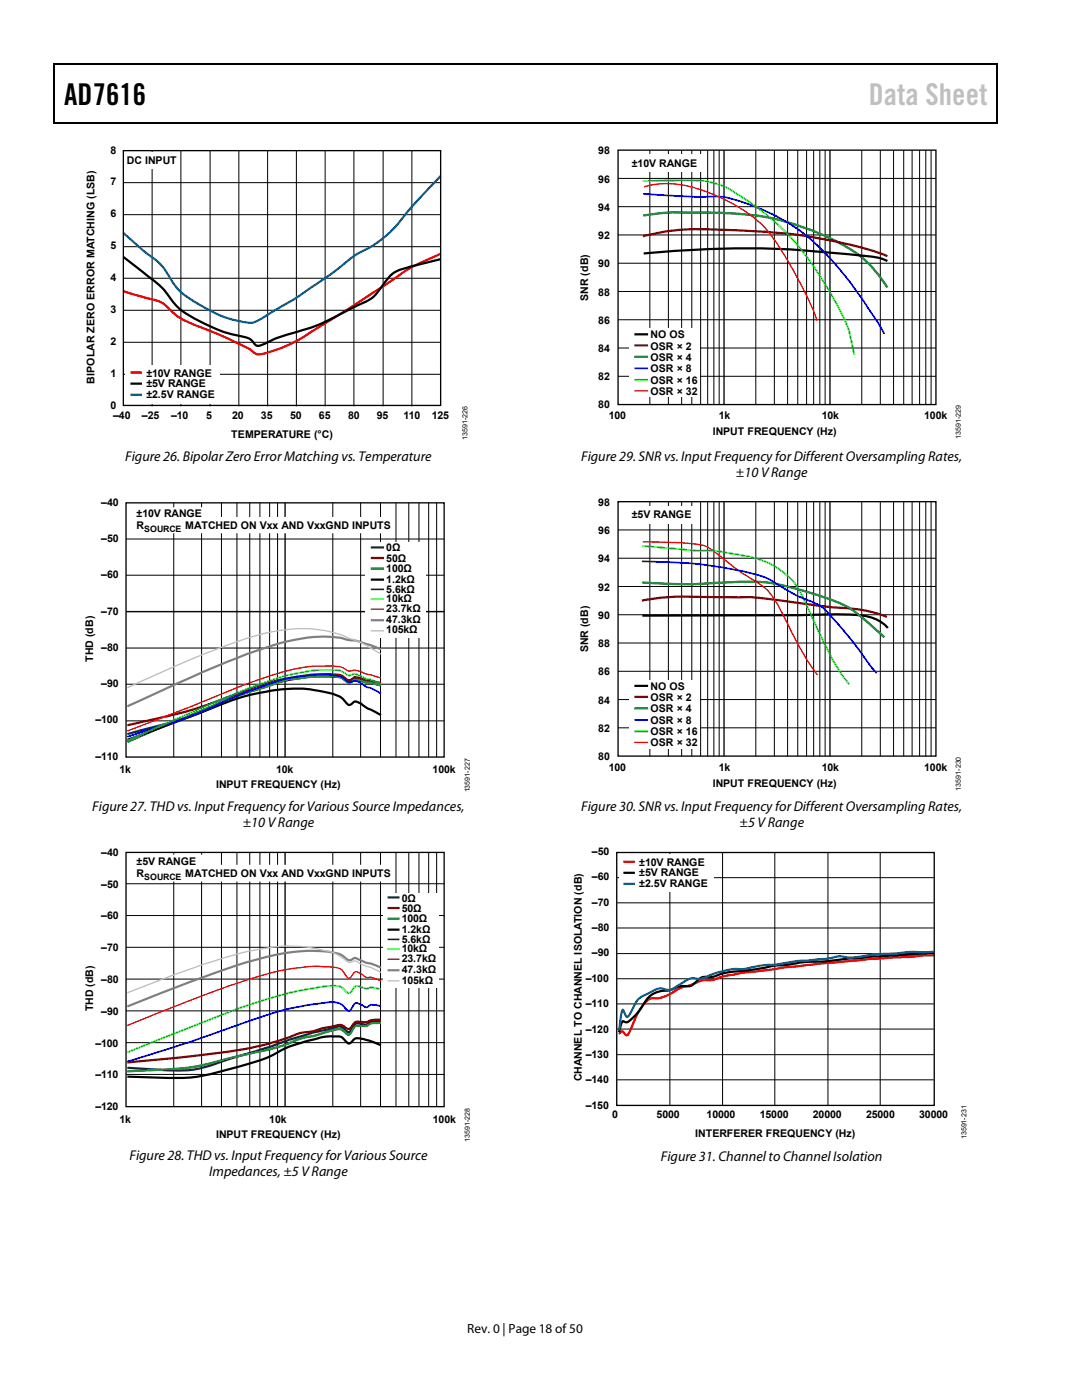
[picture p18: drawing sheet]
<svg xmlns="http://www.w3.org/2000/svg" width="216mm" height="279mm" viewBox="0 0 216 279" stroke-linecap="round" stroke-linejoin="round" font-family="sans-serif">
<defs><g id="words">
<text font-size="6" x="12.8" y="20.9">AD7616</text>
<text font-size="6" fill="#c1c1c1" x="173.4" y="20.9">Data Sheet</text>
<g font-size="2.8">
<text x="25" y="92">Figure 26. Bipolar Zero Error Matching vs. Temperature</text>
<text x="116" y="91.9">Figure 29. SNR vs. InputFrequencyforDifferentOversampling Rates,</text>
<text x="146.9" y="95.1">±10 V Range</text>
<text x="18.4" y="161.8">Figure 27. THD vs. Input Frequency for Various Source Impedances,</text>
<text x="116" y="161.8">Figure 30. SNR vs. Input Frequency for Different Oversampling Rates,</text>
<text x="48.4" y="165">±10 V Range</text>
<text x="147.6" y="165">±5 V Range</text>
<text x="25.8" y="231.6">Figure 28. THD vs. Input Frequency for Various Source</text>
<text x="131.9" y="231.6">Figure 31. Channelto ChannelIsolation</text>
<text x="41.7" y="234.7">Impedances, ±5 V Range</text>
</g>
<text font-size="2.7" x="93.2" y="266">Rev. 0 | Page 18 of 50</text>
<g font-size="2.1">
<text x="22.1" y="30.7">8</text>
<text x="25.3" y="32.6">DC INPUT</text>
<text x="119.4" y="30.8">98</text>
<text x="126.1" y="33.3">±10V RANGE</text>
<text x="22.1" y="37">7</text>
<text x="119.4" y="36.4">96</text>
<text x="22.1" y="43.4">6</text>
<text x="119.4" y="47.7">92</text>
<text x="119.4" y="42.1">94</text>
<text x="22.1" y="49.8">5</text>
<text x="119.4" y="53.3">90</text>
<text x="22.1" y="56.2">4</text>
<text x="119.4" y="59">88</text>
<text x="22.1" y="62.5">3</text>
<text x="117.4" y="60" transform="rotate(-90 117.4 60)">SNR (dB)</text>
<text x="119.4" y="64.6">86</text>
<text x="22.1" y="68.8">2</text>
<text x="119.4" y="70.3">84</text>
<text x="129.8" y="67.5">NO OS</text>
<text x="129.8" y="69.8">OSR × 2</text>
<text x="18.9" y="76.6" transform="rotate(-90 18.9 76.6)">BIPOLAR ZERO ERROR MATCHING (LSB)</text>
<text x="22.1" y="75.2">1</text>
<text x="29.2" y="75.1">±10V RANGE</text>
<text x="29.2" y="77.3">±5V RANGE</text>
<text x="119.4" y="75.9">82</text>
<text x="129.8" y="76.5">OSR × 16</text>
<text x="129.8" y="72">OSR × 4</text>
<text x="129.8" y="74.3">OSR × 8</text>
<text x="22.1" y="81.6">0</text>
<text x="22.6" y="83.6">–40</text>
<text x="28.3" y="83.6">–25</text>
<text x="29.2" y="79.4">±2.5V RANGE</text>
<text x="34.1" y="83.6">–10</text>
<text x="41.1" y="83.6">5</text>
<text x="46.3" y="83.6">20</text>
<text x="52.1" y="83.6">35</text>
<text x="57.9" y="83.6">50</text>
<text x="63.6" y="83.6">65</text>
<text x="69.5" y="83.6">80</text>
<text x="75.2" y="83.6">95</text>
<text x="80.5" y="83.6">110</text>
<text x="86.2" y="83.6">125</text>
<text x="119.4" y="81.5">80</text>
<text x="121.5" y="83.7">100</text>
<text x="129.8" y="78.8">OSR × 32</text>
<text x="143.4" y="83.7">1k</text>
<text x="164" y="83.7">10k</text>
<text x="184.4" y="83.7">100k</text>
<text x="46.2" y="87.4">TEMPERATURE (°C)</text>
<text x="142.2" y="86.9">INPUT FREQUENCY (Hz)</text>
<text x="20.2" y="101">–40</text>
<text x="119.4" y="101">98</text>
<text x="27.3" y="105.7">R</text>
<text x="27.3" y="103.2">±10V RANGE</text>
<text x="37" y="105.7">MATCHED ON Vxx AND VxxGND INPUTS</text>
<text x="119.4" y="106.6">96</text>
<text x="126.1" y="103.5">±5V RANGE</text>
<text x="20.2" y="108.2">–50</text>
<text x="77.1" y="110.1">0Ω</text>
<text x="77.1" y="112.1">50</text>
<text x="79.4" y="112.1">Ω</text>
<text x="119.4" y="112.2">94</text>
<text x="20.2" y="115.4">–60</text>
<text x="77.1" y="114.2">100Ω</text>
<text x="77.1" y="116.4">1.2kΩ</text>
<text x="77.1" y="118.3">5.6kΩ</text>
<text x="119.4" y="117.9">92</text>
<text x="20.2" y="122.7">–70</text>
<text x="77.1" y="120.2">10kΩ</text>
<text x="77.1" y="122.2">23.7kΩ</text>
<text x="77.1" y="124.3">47.3kΩ</text>
<text x="119.4" y="123.5">90</text>
<text x="20.2" y="129.9">–80</text>
<text x="77.1" y="126.4">105k</text>
<text x="81.7" y="126.4">Ω</text>
<text x="117.4" y="130.2" transform="rotate(-90 117.4 130.2)">SNR (dB)</text>
<text x="119.4" y="129.1">88</text>
<text x="18.6" y="132.1" transform="rotate(-90 18.6 132.1)">THD (dB)</text>
<text x="20.2" y="137.1">–90</text>
<text x="119.4" y="134.8">86</text>
<text x="129.8" y="137.6">NO OS</text>
<text x="119.4" y="140.4">84</text>
<text x="129.8" y="139.9">OSR × 2</text>
<text x="129.8" y="142.2">OSR × 4</text>
<text x="19" y="144.4">–100</text>
<text x="119.4" y="146">82</text>
<text x="129.8" y="146.7">OSR × 16</text>
<text x="129.8" y="149">OSR × 32</text>
<text x="129.8" y="144.4">OSR × 8</text>
<text x="19" y="151.6">–110</text>
<text x="23.8" y="154.3">1k</text>
<text x="55.1" y="154.3">10k</text>
<text x="86.3" y="154.3">100k</text>
<text x="119.4" y="151.7">80</text>
<text x="121.5" y="153.9">100</text>
<text x="143.4" y="153.9">1k</text>
<text x="164" y="153.9">10k</text>
<text x="184.4" y="153.9">100k</text>
<text x="43.1" y="157.4">INPUT FREQUENCY (Hz)</text>
<text x="142.2" y="157">INPUT FREQUENCY (Hz)</text>
<text x="20.2" y="170.8">–40</text>
<text x="27.3" y="172.6">±5V RANGE</text>
<text x="118.1" y="170.7">–50</text>
<text x="127.6" y="172.8">±10V RANGE</text>
<text x="20.2" y="177.1">–50</text>
<text x="27.3" y="175.1">R</text>
<text x="37" y="175.1">MATCHED ON Vxx AND VxxGND INPUTS</text>
<text x="80.2" y="180">0Ω</text>
<text x="118.1" y="175.7">–60</text>
<text x="127.6" y="174.9">±5V RANGE</text>
<text x="127.6" y="177">±2.5V RANGE</text>
<text x="20.2" y="183.5">–60</text>
<text x="80.2" y="182">50Ω</text>
<text x="80.2" y="184.1">100Ω</text>
<text x="118.1" y="185.8">–80</text>
<text x="118.1" y="180.8">–70</text>
<text x="20.2" y="189.8">–70</text>
<text x="80.2" y="186.3">1.2kΩ</text>
<text x="80.2" y="188.2">5.6kΩ</text>
<text x="80.2" y="190.1">10kΩ</text>
<text x="118.1" y="190.8">–90</text>
<text x="20.2" y="196.2">–80</text>
<text x="80.2" y="192">23.7kΩ</text>
<text x="80.2" y="194.2">47.3kΩ</text>
<text x="80.2" y="196.3">105kΩ</text>
<text x="116.9" y="195.9">–100</text>
<text x="18.6" y="201.9" transform="rotate(-90 18.6 201.9)">THD (dB)</text>
<text x="20.2" y="202.5">–90</text>
<text x="116.9" y="201">–110</text>
<text x="19" y="208.9">–100</text>
<text x="116.9" y="206.1">–120</text>
<text x="19" y="215.2">–110</text>
<text x="116.1" y="215.8" transform="rotate(-90 116.1 215.8)">CHANNEL TO CHANNEL ISOLATION (dB)</text>
<text x="116.9" y="211.1">–130</text>
<text x="19" y="221.6">–120</text>
<text x="116.9" y="221.2">–150</text>
<text x="116.9" y="216.2">–140</text>
<text x="23.8" y="224">1k</text>
<text x="43.1" y="227.1">INPUT FREQUENCY (Hz)</text>
<text x="53.7" y="224">10k</text>
<text x="86.4" y="224">100k</text>
<text x="122.2" y="223.2">0</text>
<text x="131" y="223.2">5000</text>
<text x="138.7" y="227">INTERFERER FREQUENCY (Hz)</text>
<text x="141" y="223.2">10000</text>
<text x="151.6" y="223.2">15000</text>
<text x="162.2" y="223.2">20000</text>
<text x="172.8" y="223.2">25000</text>
<text x="183.4" y="223.2">30000</text>
</g>
<g font-size="1.8">
<text x="28.8" y="106.2">SOURCE</text>
<text x="28.8" y="175.6">SOURCE</text>
</g>
<g font-size="1.4">
<text x="93.3" y="87.8" transform="rotate(-90 93.3 87.8)">13591-226</text>
<text x="191.7" y="87.6" transform="rotate(-90 191.7 87.6)">13591-229</text>
<text x="93.8" y="158.2" transform="rotate(-90 93.8 158.2)">13591-227</text>
<text x="191.7" y="157.8" transform="rotate(-90 191.7 157.8)">13591-230</text>
<text x="93.8" y="227.9" transform="rotate(-90 93.8 227.9)">13591-228</text>
<text x="192.9" y="227.4" transform="rotate(-90 192.9 227.4)">13591-231</text>
</g>
</g></defs>
<path d="M10.7 12.7h.2v1h-.2zM10.7 12.7h.2v.3h-.2zM133.5 12.7h.2v.3h-.2zM198.9 12.7h.2v1h-.2zM198.9 12.7h.2v.3h-.2zM10.7 24.4h.2v.2h-.2zM133.2 24.4h.3v.2h-.3zM198.9 24.4h.2v.2h-.2z" fill="#000"/>
<path d="M10.8 13.7v10.7M10.9 12.8h122.6M133.7 12.8h65.2M199 13.7v10.7M10.9 24.5h188" fill="none" stroke="#000" stroke-width=".25"/>
<g fill="none" stroke="#000" stroke-width=".2">
<path d="M24.6 36.5h63.3M30.4 30.1v51M36.1 30.1v51M41.9 30.1v51M47.7 30.1v51M53.4 30.1v51M59.1 30.1v51M64.9 30.1v51M70.6 30.1v51M76.4 30.1v51M82.2 30.1v51M24.6 55.5h63.3"/>
<path d="M24.6 49.2h63.3M24.6 42.8h63.3M24.6 74.7h63.3M24.6 68.3h63.3M24.6 61.9h63.3"/>
</g>
<path d="M87.9 50.7a39.8 39.8 0 0 0-10.7 5.9l-11.5 7.4a71.5 71.5 0 0 1-9.3 5.3l-.5 .2a15 15 0 0 1-4.4 1.2l-.4-.1a26.2 26.2 0 0 0-6.5-3.4l-2.5-1.1a37.9 37.9 0 0 1-6.7-3l-1.1-1a7.3 7.3 0 0 0-5.3-2.7l-4.4-1.3" fill="none" stroke="#f00" stroke-width=".44"/>
<path d="M24.6 51.3l4.4 3.4a18.1 18.1 0 0 1 5.4 5.5 15.3 15.3 0 0 0 5.9 4.2 27.1 27.1 0 0 0 8.8 2.9 4.2 4.2 0 0 1 2 1.6 4.9 4.9 0 0 0 3.1-1l1.8-.7a47 47 0 0 0 11.9-4.5l2.7-1.4a13.4 13.4 0 0 0 4.4-2.5l1.4-1.9a6.8 6.8 0 0 1 5.1-3.6l6.4-1.6" fill="none" stroke="#000" stroke-width=".44"/>
<path d="M87.9 35.1a114.5 114.5 0 0 0-9.1 10.3 23.6 23.6 0 0 1-7.6 5.3l-.6 .4a119.7 119.7 0 0 1-20.1 13.3 20.1 20.1 0 0 1-10.2-3.3 14.4 14.4 0 0 1-6.3-5.5 12.7 12.7 0 0 0-5-5.2l-4.4-3.9" fill="none" stroke="#006fc0" stroke-width=".44"/>
<path d="M25 30.3h10.8v3.3h-10.8z" fill-rule="evenodd" fill="#fff"/>
<path d="M24.6 30.1h63.3v50.8h-63.3z" fill="none" stroke="#000" stroke-width=".27"/>
<path d="M25.1 72.8h18.9v7.7h-18.9z" fill-rule="evenodd" fill="#fff"/>
<path d="M26 74.3h2.3" fill="none" stroke="#f00" stroke-width=".44"/>
<path d="M26 76.6h2.3M76 142.7l-2.9-1.5a4.4 4.4 0 0 0-2.3-1.2l-.3 .1a.85 .85 0 0 1-.7 .6 .85 .85 0 0 1-.8-.5 5.9 5.9 0 0 0-4-2.1 28.9 28.9 0 0 0-13.7 .3l-3 .7-2.5 .8-20.4 7.8" fill="none" stroke="#000" stroke-width=".44"/>
<path d="M26 78.8h2.3" fill="none" stroke="#006fc0" stroke-width=".44"/>
<g fill="none" stroke="#000" stroke-width=".2">
<path d="M25.1 114.8h63.5M25.1 107.6h63.5M34.7 100.3v50.8M40.2 100.3v50.8M44.2 100.3v50.8M47.3 100.3v50.8M49.8 100.3v50.8M51.9 100.3v50.8M53.8 100.3v50.8M55.4 100.3v50.8M66.4 100.3v50.8M72 100.3v50.8"/>
<path d="M75.9 100.3v50.8M79 100.3v50.8M81.6 100.3v50.8M83.6 100.3v50.8M85.5 100.3v50.8M87.1 100.3v50.8M25.1 136.6h63.5M25.1 129.3h63.5M25.1 122.1h63.5M25.1 122h63.5M25.1 143.9h63.5"/>
</g>
<path d="M56.9 100.3v50.8" fill="none" stroke="#000" stroke-width=".26"/>
<path d="M76 136.8l-4.3-1a1.14 1.14 0 0 0-1.4 .2 .8 .8 0 0 1-1.3-.2l-.3-.2a2.55 2.55 0 0 0-2.2-.5l-4-.1a58.2 58.2 0 0 0-21.3 6.7 78 78 0 0 1-13.5 4.2l-2.3 .6" fill="none" stroke="#00007e" stroke-width=".44"/>
<path d="M76 136.3l-2.9-.5-1.7-.6a.87 .87 0 0 0-1.1 .3 1.01 1.01 0 0 1-1.6-.3 4.8 4.8 0 0 0-3-.7 48.7 48.7 0 0 0-19 4.2 93.3 93.3 0 0 1-19 5.5l-2.3 .5" fill="none" stroke="#7e0000" stroke-width=".44"/>
<path d="M76 136.7l-2.9-.5-1.7-.5a.87 .87 0 0 0-1.1 .3 1.03 1.03 0 0 1-1.6-.3 3.3 3.3 0 0 0-2.2-.7h-2.7a46.1 46.1 0 0 0-7.9 1l-1.6 .6a129.7 129.7 0 0 0-18.2 6.9l-10.7 4.6" fill="none" stroke="#007e00" stroke-width=".44"/>
<path d="M76 138.4l-.4-.2a6.1 6.1 0 0 0-2.5-1.1l-.3-.2a3.5 3.5 0 0 0-2.3-1 1.31 1.31 0 0 1-1.8-.4 3.8 3.8 0 0 0-2.6-.8 32.5 32.5 0 0 0-14.8 2.7l-4.6 1.8a111.3 111.3 0 0 1-19 7.1l-2.3 .7" fill="none" stroke="#00f" stroke-width=".35"/>
<path d="M76 136.6l-.4-.2a7.1 7.1 0 0 0-2.8-1l-1.4-.7a1.37 1.37 0 0 0-1.5 .1l-.6-.1a4.3 4.3 0 0 0-3.6-1 41.4 41.4 0 0 0-15.1 3.3l-7.5 3.1-17.7 7.7" fill="none" stroke="#0f0" stroke-width=".35"/>
<path d="M76 135.3l-3.4-1a3.8 3.8 0 0 0-3-.4 7.3 7.3 0 0 0-5-1h-2.1a63.3 63.3 0 0 0-17.5 5.3l-7 2.8-12.6 4.9" fill="none" stroke="#f00" stroke-width=".26"/>
<path d="M76 129.6l-2.2-.9a20.9 20.9 0 0 0-4.9-1.1 23.1 23.1 0 0 0-10.9 .3 117.8 117.8 0 0 0-21.9 8.2l-10.7 4.9" fill="none" stroke="#818181" stroke-width=".44"/>
<path d="M76 130.6l-2.9-1.8-2.3-1.1-.9-.2a24.3 24.3 0 0 0-14.7-1.6 92.6 92.6 0 0 0-19.1 6.6l-10.7 4.8" fill="none" stroke="#bebebe" stroke-width=".26"/>
<path d="M72.8 108.2h12v19h-12z" fill-rule="evenodd" fill="#fff"/>
<path d="M74 109.2h2.6" fill="none" stroke="#00007e" stroke-width=".44"/>
<path d="M74 111.4h2.6" fill="none" stroke="#7e0000" stroke-width=".44"/>
<path d="M74 113.5h2.6" fill="none" stroke="#007e00" stroke-width=".44"/>
<path d="M74 115.7h2.6" fill="none" stroke="#000" stroke-width=".44"/>
<path d="M74 117.6h2.6" fill="none" stroke="#00f" stroke-width=".35"/>
<path d="M74 119.6h2.6" fill="none" stroke="#0f0" stroke-width=".35"/>
<path d="M74 121.6h2.6" fill="none" stroke="#f00" stroke-width=".26"/>
<path d="M74 123.8h2.6" fill="none" stroke="#818181" stroke-width=".44"/>
<path d="M74 125.9h2.6" fill="none" stroke="#bebebe" stroke-width=".26"/>
<path d="M25.1 100.4h63.5v50.7h-63.5z" fill="none" stroke="#000" stroke-width=".26"/>
<path d="M27.4 101.2h14.7v2h35v3.2h-49.7z" fill="#fff"/>
<g fill="none" stroke="#000" stroke-width=".2">
<path d="M25.1 176.4h63.5M34.7 170.1v50.8M40.2 170.1v50.8M44.2 170.1v50.8M47.3 170.1v50.8M49.8 170.1v50.8M51.9 170.1v50.8M53.8 170.1v50.8M55.4 170.1v50.8M66.4 170.1v50.8M72 170.1v50.8M75.9 170.1v50.8"/>
<path d="M79 170.1v50.8M81.6 170.1v50.8M83.6 170.1v50.8M85.5 170.1v50.8M87.1 170.1v50.8M25.1 195.4h63.5M25.1 182.7h63.5M25.1 189.1h63.5M25.1 208.1h63.5M25.1 201.7h63.5M25.1 214.4h63.5"/>
</g>
<path d="M56.9 170.1v50.8" fill="none" stroke="#000" stroke-width=".26"/>
<path d="M76.5 178.1h11.2v19h-11.2z" fill="#fff"/>
<path d="M77.3 179.1h2.4" fill="none" stroke="#00007e" stroke-width=".44"/>
<path d="M77.3 181.2h2.4" fill="none" stroke="#7e0000" stroke-width=".44"/>
<path d="M77.3 183.3h2.4" fill="none" stroke="#007e00" stroke-width=".44"/>
<path d="M77.3 185.5h2.4" fill="none" stroke="#000" stroke-width=".44"/>
<path d="M77.3 187.5h2.4" fill="none" stroke="#00f" stroke-width=".35"/>
<path d="M77.3 189.4h2.4" fill="none" stroke="#0f0" stroke-width=".35"/>
<path d="M77.3 191.4h2.4" fill="none" stroke="#f00" stroke-width=".26"/>
<path d="M77.3 193.6h2.4" fill="none" stroke="#818181" stroke-width=".44"/>
<path d="M77.3 195.8h2.4" fill="none" stroke="#bebebe" stroke-width=".26"/>
<path d="M25.1 170.1h63.5v50.8h-63.5z" fill="none" stroke="#000" stroke-width=".26"/>
<path d="M27.4 170.6h14.7v2h35v3.3h-49.7z" fill="#fff"/>
<path d="M76 203.8a3.5 3.5 0 0 0-2.9 .7h-.5a1.59 1.59 0 0 0-2.5 .9l-.2 .4a.78 .78 0 0 1-1.2-.5 1.7 1.7 0 0 0-2.2-.1l-4 .9-4.5 1.3-4.3 1.5-7.9 2.4a26.4 26.4 0 0 1-13.3 2.3l-7.1-.5" fill="none" stroke="#00007e" stroke-width=".44"/>
<path d="M76 203.5a4.6 4.6 0 0 0-2.9 .5l-1.4-.1a1.1 1.1 0 0 0-1.3 .7 .9 .9 0 0 1-.7 .7 .9 .9 0 0 1-1-.4 2.11 2.11 0 0 0-2.2-.1l-2.3 .5a12.3 12.3 0 0 1-4.2 .8 64.2 64.2 0 0 1-18.8 4.3l-15.8 1.6" fill="none" stroke="#7e0000" stroke-width=".44"/>
<path d="M76 204.1l-.4 .1a2.89 2.89 0 0 0-2.5 .5h-1.4a1.06 1.06 0 0 0-1.3 .8 1.06 1.06 0 0 1-1.1 .9l-.3-.2a1.8 1.8 0 0 0-2.5-.6l-4 1.2a16.9 16.9 0 0 0-5.6 1.7l-3.1 .9-7.1 1.6a55.7 55.7 0 0 1-17.8 2.6l-3.5 .2" fill="none" stroke="#007e00" stroke-width=".44"/>
<path d="M76 208.6a14.3 14.3 0 0 0-4.9-1.4l-.3 .1-.4 .4a.76 .76 0 0 1-.7 .5 .76 .76 0 0 1-.7-.4 2.08 2.08 0 0 0-2.5-.9 19.3 19.3 0 0 0-6.5 1.3 21.7 21.7 0 0 0-6.3 2.7 88.1 88.1 0 0 1-15.7 4.1l-4.4 .1-8.2-.2" fill="none" stroke="#000" stroke-width=".44"/>
<path d="M76 200.8l-1.2-.2a1.88 1.88 0 0 0-1.7 .4 4.9 4.9 0 0 0-2.3-.8l-.9 1.4a.88 .88 0 0 1-1.2-.6 4.1 4.1 0 0 0-4.1-.8l-1.2 .1a55.7 55.7 0 0 0-14.2 3.7l-3.4 1.1a303.7 303.7 0 0 1-20.4 6.8" fill="none" stroke="#00f" stroke-width=".35"/>
<path d="M76 197.4a3.9 3.9 0 0 0-2.9-.1l-1.4-.4a.93 .93 0 0 0-1.3 .5 .77 .77 0 0 1-.6 .7 .77 .77 0 0 1-.8-.2 3.4 3.4 0 0 0-3.6-1.1l-2.4 .4a99 99 0 0 0-22.9 7l-14.7 5.8" fill="none" stroke="#0f0" stroke-width=".35"/>
<path d="M76 195.8a5.7 5.7 0 0 0-2.9-.8 4.2 4.2 0 0 0-2.3-1l-.9 1.1-.3 .1-.6-.5a2.78 2.78 0 0 0-2.9-1.7 41.6 41.6 0 0 0-16.9 2.6l-8 2.8-15.8 6.2" fill="none" stroke="#f00" stroke-width=".26"/>
<path d="M76 193.1l-1.9-.8-1.3-.3-1.4-.6a.79 .79 0 0 0-1.1 .1 1.1 1.1 0 0 1-1.6-.5 7.6 7.6 0 0 0-4.1-1.2 39.4 39.4 0 0 0-14.7 2l-2.4 .8-9.5 3.3-12.6 5" fill="none" stroke="#818181" stroke-width=".44"/>
<path d="M76 194.1l-4.6-2.1a1.22 1.22 0 0 0-1.5 0 2.01 2.01 0 0 1-1.5-.8l-.3-.2a9.7 9.7 0 0 0-4.3-1.5 29.8 29.8 0 0 0-13.2 .1 173.6 173.6 0 0 0-25.2 8.5" fill="none" stroke="#bebebe" stroke-width=".26"/>
<g fill="none" stroke="#000" stroke-width=".2">
<path d="M123.3 35.6h63.5M129.7 30v50.7M133.4 30v50.7M136 30v50.7M138 30v50.7M139.8 30v50.7M141.2 30v50.7M142.4 30v50.7M143.5 30v50.7M150.8 30v50.7M154.5 30v50.7M157.2 30v50.7"/>
<path d="M159.2 30v50.7M160.9 30v50.7M162.4 30v50.7M163.6 30v50.7M164.6 30v50.7M172 30v50.7M175.7 30v50.7M178.3 30v50.7M180.3 30v50.7M182 30v50.7M183.5 30v50.7M184.7 30v50.7"/>
<path d="M185.8 30v50.7M123.3 58.2h63.5M123.3 52.5h63.5M123.3 46.9h63.5M123.3 41.2h63.5M123.3 75.1h63.5M123.3 69.5h63.5M123.3 63.8h63.5"/>
</g>
<path d="M123.3 30h63.5v50.7h-63.5zM144.5 30v50.7M165.6 30v50.7" fill="none" stroke="#000" stroke-width=".26"/>
<path d="M125.6 65.6h14v13.6h-14z" fill="#fff"/>
<path d="M128.4 50.6a195.7 195.7 0 0 1 43.1 .3 13.5 13.5 0 0 1 5.6 1.2M126.6 66.7h2.7" fill="none" stroke="#000" stroke-width=".44"/>
<path d="M128.3 47.2a44.2 44.2 0 0 1 14.8-1.4 119.6 119.6 0 0 1 24.5 2.6l6 1.5 3.5 1.2M126.6 68.9h2.7" fill="none" stroke="#7e0000" stroke-width=".44"/>
<path d="M128.3 43h.3a45 45 0 0 1 10.3-.6 74.6 74.6 0 0 1 16.2 1.4 49.2 49.2 0 0 1 16.7 7.4 25.9 25.9 0 0 1 5.3 6.2M126.6 71.2h2.7" fill="none" stroke="#007e00" stroke-width=".44"/>
<path d="M126.6 73.5h2.7" fill="none" stroke="#00f" stroke-width=".35"/>
<path d="M126.6 75.8h2.7" fill="none" stroke="#0f0" stroke-width=".35"/>
<path d="M126.6 78h2.7" fill="none" stroke="#f00" stroke-width=".26"/>
<path d="M126.4 30.8h14.2v3.5h-14.2z" fill="#fff"/>
<path d="M128.3 38.7a150.1 150.1 0 0 0 15.9 .6 40.1 40.1 0 0 1 23.5 14.6 109.1 109.1 0 0 1 8.7 12.7" fill="none" stroke="#00f" stroke-width=".35"/>
<path d="M128.5 37.3a17.5 17.5 0 0 1 11.1 .5 30.7 30.7 0 0 1 13.8 8.5 79.8 79.8 0 0 1 9.4 17.1l.2 .6" fill="none" stroke="#f00" stroke-width=".26"/>
<path d="M128.3 36.1l3.4-.1a54.6 54.6 0 0 1 9.6 .3 14 14 0 0 1 6.3 2.7 49.3 49.3 0 0 1 17.3 18.2 46 46 0 0 1 4.6 9.1l1 4.5" fill="none" stroke="#0f0" stroke-width=".35"/>
<path d="M128.2 122.9l33.6-.2a60 60 0 0 1 11.6 .4 6.8 6.8 0 0 1 3.8 2.2" fill="none" stroke="#000" stroke-width=".44"/>
<g fill="none" stroke="#000" stroke-width=".2">
<path d="M123.3 117h63.5M123.3 111.4h63.5M123.3 105.8h63.5M129.7 100.1v50.8M133.4 100.1v50.8M136 100.1v50.8M138 100.1v50.8M139.8 100.1v50.8M141.2 100.1v50.8M142.4 100.1v50.8M143.5 100.1v50.8M150.8 100.1v50.8"/>
<path d="M154.5 100.1v50.8M157.2 100.1v50.8M159.2 100.1v50.8M160.9 100.1v50.8M162.4 100.1v50.8M163.6 100.1v50.8M164.6 100.1v50.8M172 100.1v50.8M175.7 100.1v50.8M178.3 100.1v50.8M180.3 100.1v50.8M182 100.1v50.8"/>
<path d="M183.5 100.1v50.8M184.7 100.1v50.8M185.8 100.1v50.8M123.3 139.6h63.5M123.3 134h63.5M123.3 128.3h63.5M123.3 122.7h63.5M123.3 145.3h63.5"/>
</g>
<path d="M144.5 100.1v50.8M165.6 100.1v50.8" fill="none" stroke="#000" stroke-width=".26"/>
<path d="M125.6 135.7h14v13.6h-14z" fill-rule="evenodd" fill="#fff"/>
<path d="M126.6 136.9h2.7" fill="none" stroke="#000" stroke-width=".44"/>
<path d="M126.6 139.1h2.7" fill="none" stroke="#7e0000" stroke-width=".44"/>
<path d="M126.6 141.4h2.7" fill="none" stroke="#007e00" stroke-width=".44"/>
<path d="M126.6 143.7h2.7" fill="none" stroke="#00f" stroke-width=".35"/>
<path d="M126.6 146h2.7" fill="none" stroke="#0f0" stroke-width=".35"/>
<path d="M126.6 148.2h2.7" fill="none" stroke="#f00" stroke-width=".26"/>
<path d="M126.4 101h12.9v3.4h-12.9z" fill="#fff"/>
<path d="M128.1 119.9a47.4 47.4 0 0 1 12.8-.8l5 .1a45.4 45.4 0 0 1 11 .8l9.6 1.2a30.3 30.3 0 0 1 10.5 1.9" fill="none" stroke="#7e0000" stroke-width=".44"/>
<path d="M128.2 116.3a107.4 107.4 0 0 0 18-.1 33.5 33.5 0 0 1 13.4 1.5 48.6 48.6 0 0 1 9.8 3.6 63.9 63.9 0 0 1 7 5.9" fill="none" stroke="#007e00" stroke-width=".44"/>
<path d="M128.3 108.1h.9a71.8 71.8 0 0 1 10.9 .7 15.4 15.4 0 0 1 5.1 3.4 51.7 51.7 0 0 0 6.7 4.6 15.6 15.6 0 0 1 4.5 6.2 53.3 53.3 0 0 0 6.7 11.7" fill="none" stroke="#f00" stroke-width=".26"/>
<path d="M128.2 108.9a145.3 145.3 0 0 0 14.7 1.1l2.3 .3a29.3 29.3 0 0 1 8.7 2.3 13.8 13.8 0 0 1 6.8 7.7l.7 1.4a78.3 78.3 0 0 0 7.3 14l.8 .8" fill="none" stroke="#0f0" stroke-width=".35"/>
<path d="M128.1 112a85.5 85.5 0 0 1 24.1 3l2.3 1.2a33.5 33.5 0 0 0 8.2 4.2 6.6 6.6 0 0 1 2.9 2.3l3.2 3.7 2.7 3.4a21.8 21.8 0 0 0 3.5 4.5" fill="none" stroke="#00f" stroke-width=".35"/>
<path d="M123.3 100.1h63.5v50.8h-63.5z" fill="none" stroke="#000" stroke-width=".26"/>
<g fill="none" stroke="#000" stroke-width=".2">
<path d="M123.1 175.2h63.2M133.7 170.1v50.4M144.2 170.1v50.4M154.6 170.1v50.4M165.2 170.1v50.4M175.6 170.1v50.4M123.1 195.3h63.2M123.1 190.3h63.2M123.1 185.2h63.2M123.1 180.2h63.2M123.1 215.5h63.2M123.1 210.5h63.2"/>
<path d="M123.1 205.4h63.2M123.1 200.4h63.2"/>
</g>
<path d="M186.3 190.7h-2l-2.6 .3-8 .4-10.5 .9-14.4 1.8a35.5 35.5 0 0 0-6.7 1.5 6.2 6.2 0 0 0-4.2 1 9.6 9.6 0 0 0-4.2 1.8 6.6 6.6 0 0 1-3.9 .9 7.9 7.9 0 0 0-3.1 4.1l-.6 1.5a2.59 2.59 0 0 1-1.1 1.7l-.2-.1a.71 .71 0 0 0-.8-.6l-.5 .4" fill="none" stroke="#f00" stroke-width=".44"/>
<path d="M186.3 190.2l-13 .8-8.4 .8a36.7 36.7 0 0 0-8.5 .8l-1.6 .1-4.3 .8-4.2 .4a14.1 14.1 0 0 0-4.2 1.1h-.5a2.75 2.75 0 0 0-3 1.2 2.36 2.36 0 0 1-2.4 .6l-.8 .1a5.9 5.9 0 0 1-3.4 .9 4.7 4.7 0 0 0-3.6 2.7 11.3 11.3 0 0 1-3.1 3.5h-.4l-.5-.2a3.8 3.8 0 0 0-.9 2.2" fill="none" stroke="#000" stroke-width=".44"/>
<path d="M186.3 190h-1.2a39.3 39.3 0 0 0-7.6 .3 39.4 39.4 0 0 0-7.1 .8h-.9a6.6 6.6 0 0 0-4.2 .2l-6.8 .6a35.1 35.1 0 0 1-6.7 .8l-1.3 .3a10.5 10.5 0 0 1-4.2 .4l-4.2 1a4.4 4.4 0 0 1-3.8 .8l-.8 .2-2.1 1.2a2.83 2.83 0 0 1-3.4 .6 11.1 11.1 0 0 0-3.4 1.4 3.8 3.8 0 0 0-2.2 2.4l-.3 .7a1.49 1.49 0 0 1-1.1 1.2l-.2-.3a1.27 1.27 0 0 0-.6-1l-.2 .8-.5 3.2" fill="none" stroke="#006fc0" stroke-width=".44"/>
<path d="M123.5 170.5h18.8v7.6h-18.8z" fill-rule="evenodd" fill="#fff"/>
<path d="M124.4 172h2.3" fill="none" stroke="#f00" stroke-width=".44"/>
<path d="M124.4 174.2h2.3" fill="none" stroke="#000" stroke-width=".44"/>
<path d="M124.4 176.4h2.3" fill="none" stroke="#006fc0" stroke-width=".44"/>
<path d="M123.1 170.1h63.3v50.5h-63.3z" fill="none" stroke="#000" stroke-width=".26"/>
<use href="#words"/>
</svg>
